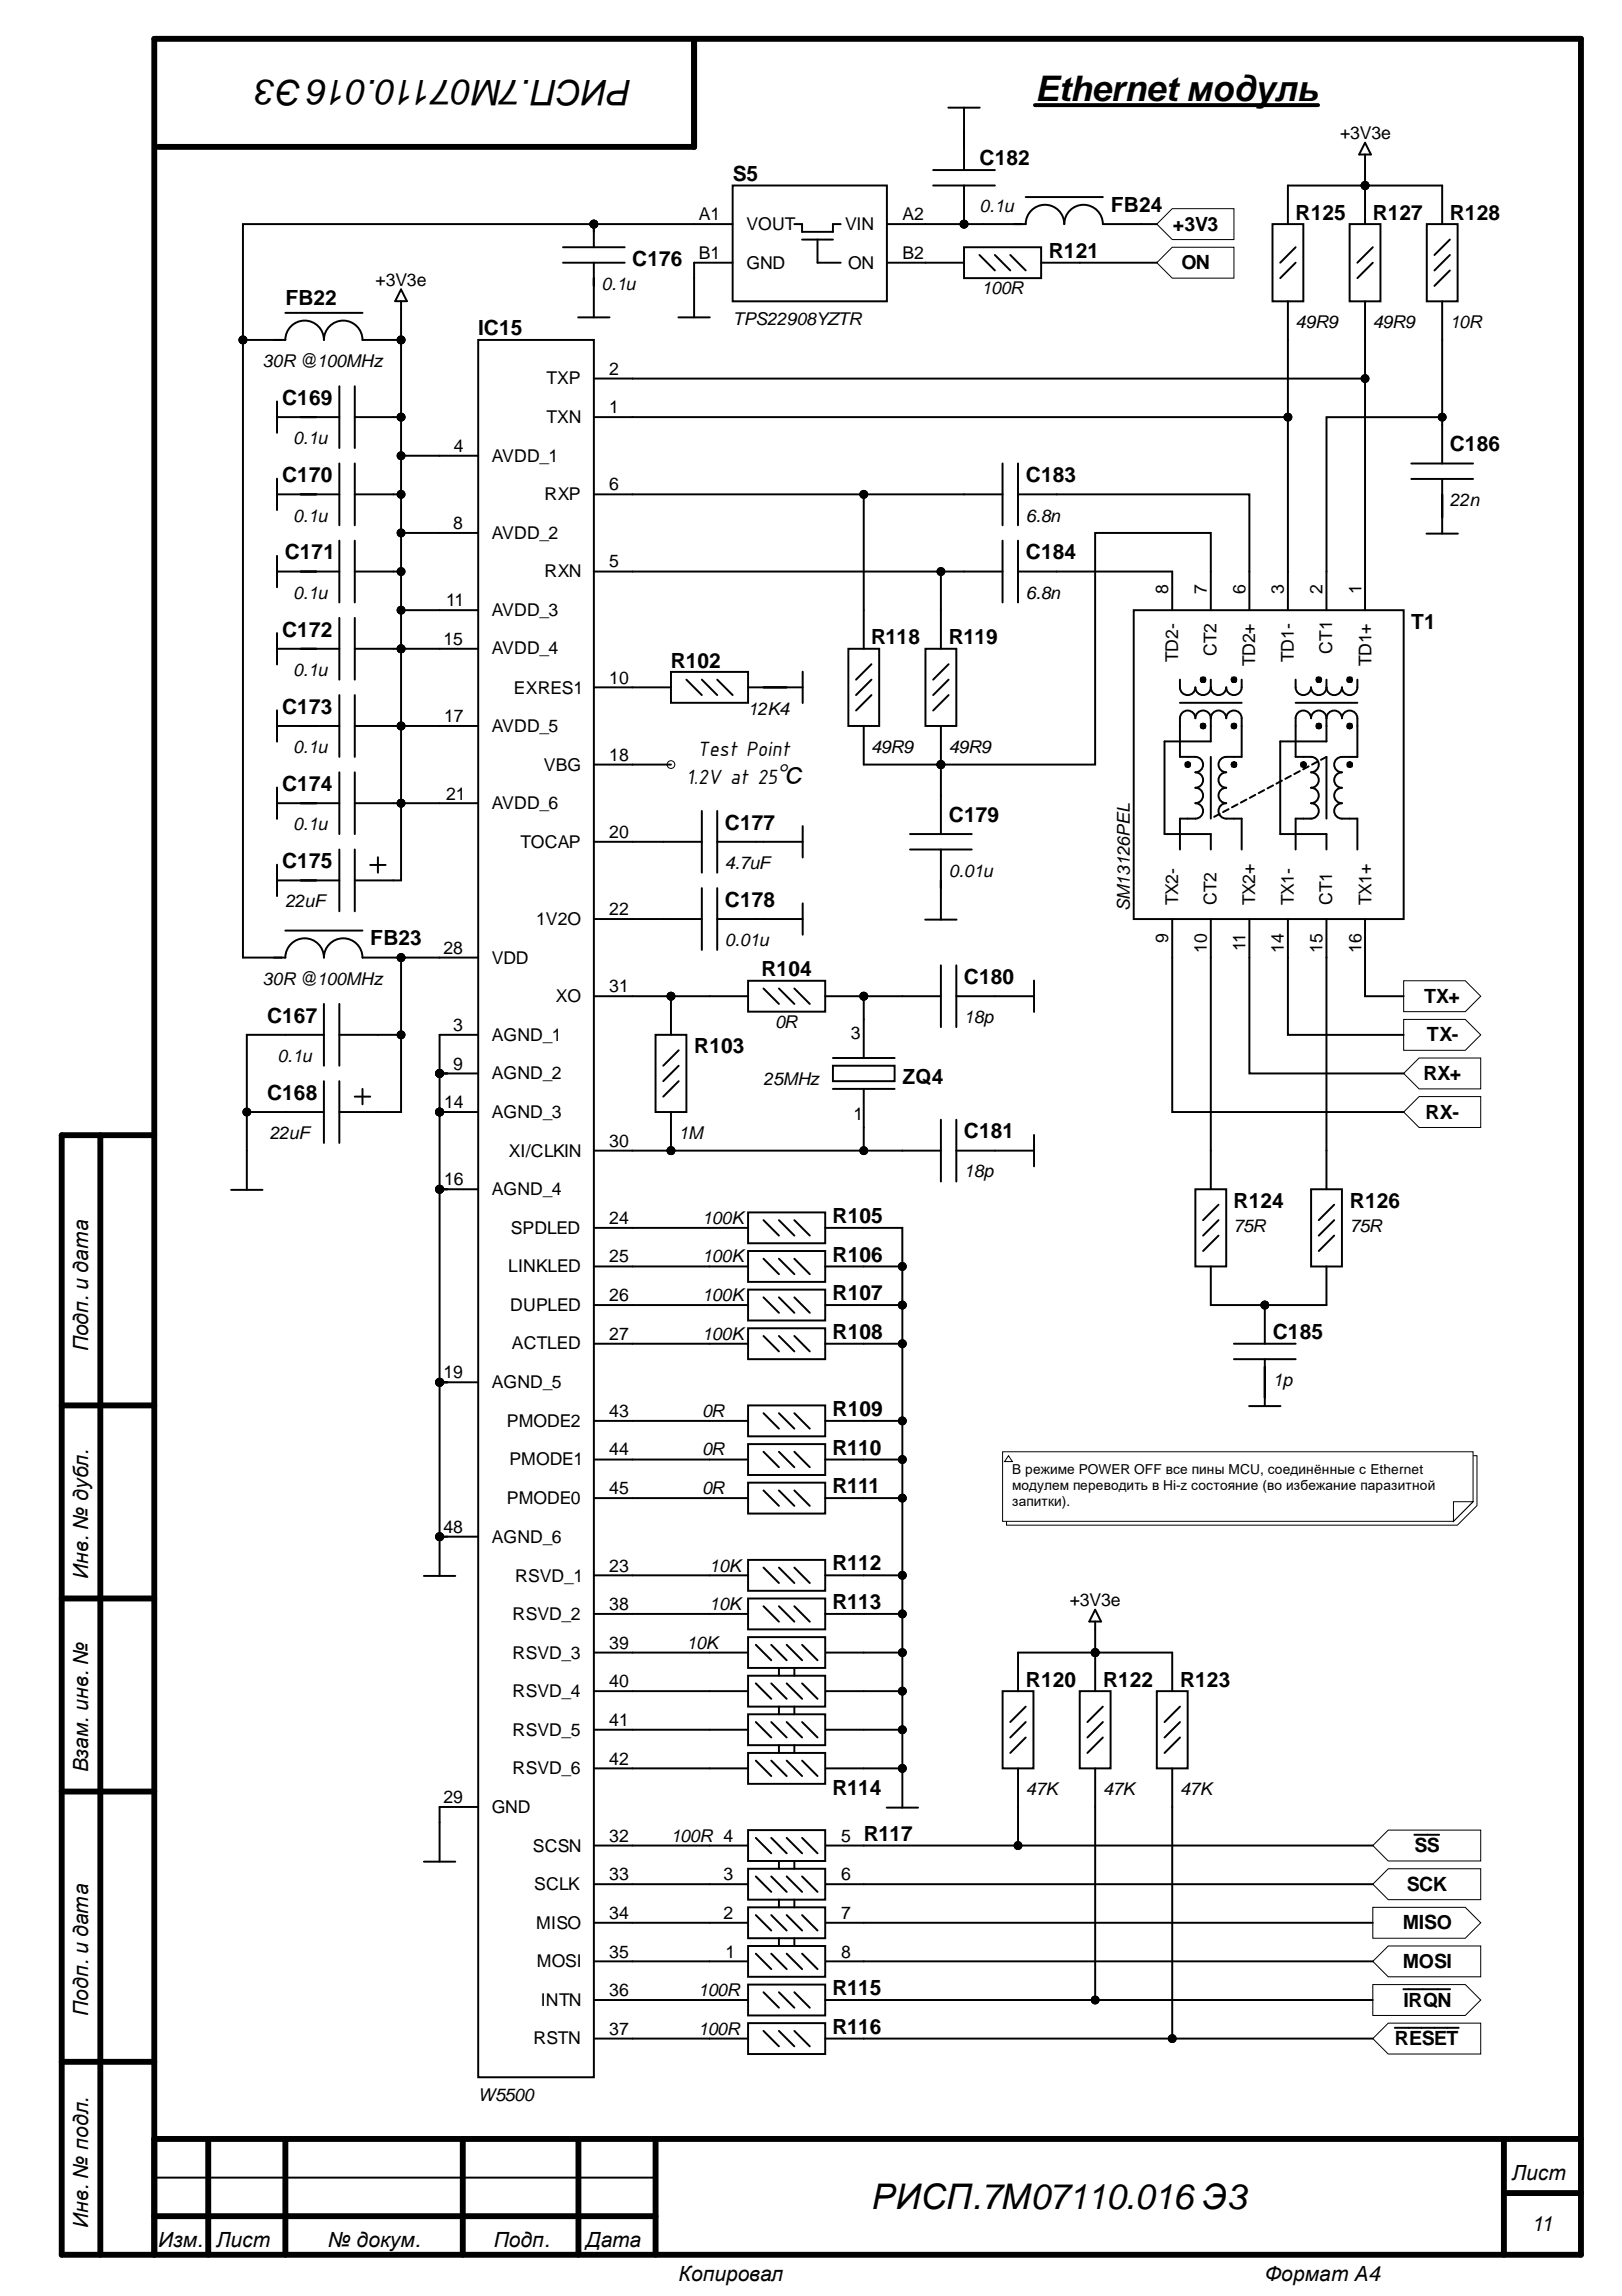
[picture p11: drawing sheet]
<svg xmlns="http://www.w3.org/2000/svg" width="210mm" height="297mm" viewBox="0 0 210 297" stroke-linecap="round" stroke-linejoin="round" font-family="sans-serif">
<defs><g id="words">
<g font-size="4.6">
<text x="81.7" y="10.4" transform="rotate(-180 81.7 10.4)">РИСП.7М07110.016Э3</text>
<text x="134" y="13.1">Ethernet модуль</text>
<text x="112.8" y="285.8">РИСП.7М07110.016 Э3</text>
</g>
<g font-size="2.9">
<text x="88.8" y="101.4">1.2V at 25℃</text>
<text x="90.3" y="97.9">Test Point</text>
</g>
<g font-size="2.7">
<text x="94.8" y="23.4">S5</text>
<text x="126.8" y="21.4">C182</text>
<text x="143.8" y="27.4">FB24</text>
<text x="167.7" y="28.4">R125</text>
<text x="177.6" y="28.4">R127</text>
<text x="187.6" y="28.4">R128</text>
<text x="81.8" y="34.4">C176</text>
<text x="135.7" y="33.4">R121</text>
<text x="36.9" y="39.4">FB22</text>
<text x="61.9" y="43.4">IC15</text>
<text x="36.5" y="52.4">C169</text>
<text x="187.6" y="58.4">C186</text>
<text x="36.5" y="62.3">C170</text>
<text x="132.8" y="62.3">C183</text>
<text x="36.8" y="72.3">C171</text>
<text x="132.8" y="72.3">C184</text>
<text x="36.5" y="82.4">C172</text>
<text x="112.7" y="83.3">R118</text>
<text x="122.8" y="83.3">R119</text>
<text x="182.6" y="81.4">T1</text>
<text x="86.8" y="86.4">R102</text>
<text x="36.5" y="92.4">C173</text>
<text x="36.5" y="102.3">C174</text>
<text x="93.8" y="107.3">C177</text>
<text x="122.8" y="106.3">C179</text>
<text x="36.5" y="112.3">C175</text>
<text x="93.8" y="117.3">C178</text>
<text x="47.9" y="122.3">FB23</text>
<text x="98.5" y="126.3">R104</text>
<text x="124.7" y="127.3">C180</text>
<text x="34.6" y="132.3">C167</text>
<text x="89.8" y="136.3">R103</text>
<text x="34.6" y="142.3">C168</text>
<text x="116.8" y="140.2">ZQ4</text>
<text x="124.7" y="147.3">C181</text>
<text x="107.8" y="158.3">R105</text>
<text x="159.6" y="156.2">R124</text>
<text x="174.7" y="156.2">R126</text>
<text x="107.8" y="163.2">R106</text>
<text x="107.8" y="168.2">R107</text>
<text x="107.8" y="173.2">R108</text>
<text x="164.7" y="173.2">C185</text>
<text x="11.4" y="174.8" transform="rotate(-90 11.4 174.8)">Подп. и дата</text>
<text x="107.8" y="183.2">R109</text>
<text x="107.8" y="188.2">R110</text>
<text x="107.8" y="193.2">R111</text>
<text x="107.8" y="203.2">R112</text>
<text x="11.4" y="204.3" transform="rotate(-90 11.4 204.3)">Инв. № дубл.</text>
<text x="107.8" y="208.2">R113</text>
<text x="132.8" y="218.2">R120</text>
<text x="142.7" y="218.2">R122</text>
<text x="152.7" y="218.2">R123</text>
<text x="11.4" y="229.3" transform="rotate(-90 11.4 229.3)">Взам. инв. №</text>
<text x="107.8" y="232.2">R114</text>
<text x="111.8" y="238.2">R117</text>
<text x="11.4" y="260.8" transform="rotate(-90 11.4 260.8)">Подп. и дата</text>
<text x="107.8" y="258.2">R115</text>
<text x="107.8" y="263.1">R116</text>
<text x="195.6" y="282.1">Лист</text>
<text x="11.4" y="288.2" transform="rotate(-90 11.4 288.2)">Инв. № подл.</text>
<text x="20.5" y="290.6">Изм.</text>
<text x="28" y="290.6">Лист</text>
<text x="42.4" y="290.6">№ докум.</text>
<text x="63.9" y="290.6">Подп.</text>
<text x="75.8" y="290.6">Дата</text>
<text x="198.2" y="288.6">11</text>
<text x="87.8" y="295.1">Копировал</text>
<text x="163.7" y="295.1">Формат А4</text>
</g>
<g font-size="2.5">
<text x="151.8" y="29.9">+3V3</text>
<text x="152.9" y="34.8">ON</text>
<text x="184.3" y="129.8">TX+</text>
<text x="184.7" y="134.7">TX-</text>
<text x="184.2" y="139.7">RX+</text>
<text x="184.5" y="144.7">RX-</text>
<text x="183.1" y="239.6">SS</text>
<text x="182" y="244.6">SCK</text>
<text x="181.5" y="249.6">MISO</text>
<text x="181.5" y="254.6">MOSI</text>
<text x="181.6" y="259.6">IRQN</text>
<text x="180.5" y="264.6">RESET</text>
</g>
<g font-size="2.3">
<text x="173.4" y="18">+3V3e</text>
<text x="90.4" y="28.5">A1</text>
<text x="96.6" y="29.8">VOUT</text>
<text x="109.4" y="29.8">VIN</text>
<text x="116.8" y="28.5">A2</text>
<text x="126.8" y="27.5">0.1u</text>
<text x="90.4" y="33.5">B1</text>
<text x="96.6" y="34.8">GND</text>
<text x="109.8" y="34.8">ON</text>
<text x="116.8" y="33.5">B2</text>
<text x="48.6" y="37">+3V3e</text>
<text x="77.8" y="37.5">0.1u</text>
<text x="127" y="38.1">100R</text>
<text x="34" y="47.4">30R @100MHz</text>
<text x="94.8" y="42">TPS22908YZTR</text>
<text x="167.7" y="42.5">49R9</text>
<text x="177.6" y="42.5">49R9</text>
<text x="187.6" y="42.5">10R</text>
<text x="70.7" y="49.7">TXP</text>
<text x="78.8" y="53.5">1</text>
<text x="78.8" y="48.5">2</text>
<text x="37.9" y="57.4">0.1u</text>
<text x="58.7" y="58.4">4</text>
<text x="63.6" y="59.7">AVDD_1</text>
<text x="70.7" y="54.7">TXN</text>
<text x="70.5" y="64.7">RXP</text>
<text x="78.8" y="63.4">6</text>
<text x="187.6" y="65.5">22n</text>
<text x="37.9" y="67.5">0.1u</text>
<text x="58.7" y="68.4">8</text>
<text x="63.6" y="69.7">AVDD_2</text>
<text x="132.8" y="67.5">6.8n</text>
<text x="37.9" y="77.5">0.1u</text>
<text x="70.5" y="74.7">RXN</text>
<text x="78.8" y="73.4">5</text>
<text x="132.8" y="77.5">6.8n</text>
<text x="151.2" y="76.9" transform="rotate(-90 151.2 76.9)">8</text>
<text x="156.2" y="76.9" transform="rotate(-90 156.2 76.9)">7</text>
<text x="161.2" y="76.9" transform="rotate(-90 161.2 76.9)">6</text>
<text x="166.1" y="76.9" transform="rotate(-90 166.1 76.9)">3</text>
<text x="171.1" y="76.9" transform="rotate(-90 171.1 76.9)">2</text>
<text x="176.2" y="76.9" transform="rotate(-90 176.2 76.9)">1</text>
<text x="57.4" y="83.4">15</text>
<text x="57.7" y="78.4">11</text>
<text x="63.6" y="79.7">AVDD_3</text>
<text x="37.9" y="87.5">0.1u</text>
<text x="63.6" y="84.7">AVDD_4</text>
<text x="66.5" y="89.7">EXRES1</text>
<text x="78.8" y="88.5">10</text>
<text x="152.5" y="85.7" transform="rotate(-90 152.5 85.7)">TD2-</text>
<text x="157.4" y="84.9" transform="rotate(-90 157.4 84.9)">CT2</text>
<text x="162.4" y="86.2" transform="rotate(-90 162.4 86.2)">TD2+</text>
<text x="167.4" y="85.7" transform="rotate(-90 167.4 85.7)">TD1-</text>
<text x="172.4" y="84.6" transform="rotate(-90 172.4 84.6)">CT1</text>
<text x="177.5" y="86.2" transform="rotate(-90 177.5 86.2)">TD1+</text>
<text x="57.5" y="93.5">17</text>
<text x="63.6" y="94.7">AVDD_5</text>
<text x="96.8" y="92.4">12K4</text>
<text x="37.9" y="97.4">0.1u</text>
<text x="70.4" y="99.7">VBG</text>
<text x="78.8" y="98.5">18</text>
<text x="112.7" y="97.4">49R9</text>
<text x="122.8" y="97.4">49R9</text>
<text x="37.9" y="107.4">0.1u</text>
<text x="57.7" y="103.4">21</text>
<text x="63.6" y="104.7">AVDD_6</text>
<text x="67.4" y="109.7">TOCAP</text>
<text x="78.8" y="108.4">20</text>
<text x="93.8" y="112.4">4.7uF</text>
<text x="122.8" y="113.4">0.01u</text>
<text x="36.9" y="117.4">22uF</text>
<text x="69.4" y="119.7">1V2O</text>
<text x="78.8" y="118.4">22</text>
<text x="146.2" y="117.9" transform="rotate(-90 146.2 117.9)">SM13126PEL</text>
<text x="152.5" y="117.1" transform="rotate(-90 152.5 117.1)">TX2-</text>
<text x="157.4" y="117.1" transform="rotate(-90 157.4 117.1)">CT2</text>
<text x="162.4" y="117.1" transform="rotate(-90 162.4 117.1)">TX2+</text>
<text x="167.4" y="117.1" transform="rotate(-90 167.4 117.1)">TX1-</text>
<text x="172.4" y="117.1" transform="rotate(-90 172.4 117.1)">CT1</text>
<text x="177.5" y="117.1" transform="rotate(-90 177.5 117.1)">TX1+</text>
<text x="57.4" y="123.4">28</text>
<text x="63.6" y="124.7">VDD</text>
<text x="93.8" y="122.4">0.01u</text>
<text x="151.2" y="122.1" transform="rotate(-90 151.2 122.1)">9</text>
<text x="156.2" y="123.3" transform="rotate(-90 156.2 123.3)">10</text>
<text x="161.2" y="123.1" transform="rotate(-90 161.2 123.1)">11</text>
<text x="166.1" y="123.3" transform="rotate(-90 166.1 123.3)">14</text>
<text x="171.1" y="123.3" transform="rotate(-90 171.1 123.3)">15</text>
<text x="176.2" y="123.3" transform="rotate(-90 176.2 123.3)">16</text>
<text x="34" y="127.4">30R @100MHz</text>
<text x="71.9" y="129.7">XO</text>
<text x="78.8" y="128.4">31</text>
<text x="35.9" y="137.4">0.1u</text>
<text x="58.7" y="133.4">3</text>
<text x="63.6" y="134.7">AGND_1</text>
<text x="100.3" y="133">0R</text>
<text x="110.1" y="134.4">3</text>
<text x="124.7" y="132.4">18p</text>
<text x="57.5" y="143.4">14</text>
<text x="58.7" y="138.4">9</text>
<text x="63.6" y="139.6">AGND_2</text>
<text x="98.8" y="140.4">25MHz</text>
<text x="34.9" y="147.3">22uF</text>
<text x="63.6" y="144.6">AGND_3</text>
<text x="65.8" y="149.6">XI/CLKIN</text>
<text x="78.8" y="148.4">30</text>
<text x="87.8" y="147.3">1M</text>
<text x="110.5" y="144.9">1</text>
<text x="57.5" y="153.4">16</text>
<text x="63.6" y="154.6">AGND_4</text>
<text x="124.7" y="152.3">18p</text>
<text x="66.1" y="159.6">SPDLED</text>
<text x="78.8" y="158.3">24</text>
<text x="90.9" y="158.3">100K</text>
<text x="159.6" y="159.4">75R</text>
<text x="174.7" y="159.4">75R</text>
<text x="65.8" y="164.6">LINKLED</text>
<text x="78.8" y="163.3">25</text>
<text x="90.9" y="163.3">100K</text>
<text x="66" y="169.6">DUPLED</text>
<text x="78.8" y="168.3">26</text>
<text x="78.8" y="173.3">27</text>
<text x="90.9" y="168.3">100K</text>
<text x="90.9" y="173.3">100K</text>
<text x="57.4" y="178.3">19</text>
<text x="63.6" y="179.6">AGND_5</text>
<text x="66.3" y="174.6">ACTLED</text>
<text x="164.7" y="179.3">1p</text>
<text x="65.6" y="184.6">PMODE2</text>
<text x="78.8" y="183.3">43</text>
<text x="90.9" y="183.3">0R</text>
<text x="65.9" y="189.6">PMODE1</text>
<text x="78.8" y="188.3">44</text>
<text x="90.9" y="188.3">0R</text>
<text x="65.6" y="194.5">PMODE0</text>
<text x="78.8" y="193.3">45</text>
<text x="90.9" y="193.3">0R</text>
<text x="57.4" y="198.4">48</text>
<text x="63.6" y="199.6">AGND_6</text>
<text x="78.8" y="203.3">23</text>
<text x="91.8" y="203.3">10K</text>
<text x="66.3" y="209.6">RSVD_2</text>
<text x="66.7" y="204.6">RSVD_1</text>
<text x="78.8" y="208.3">38</text>
<text x="91.8" y="208.3">10K</text>
<text x="138.4" y="207.7">+3V3e</text>
<text x="66.3" y="214.6">RSVD_3</text>
<text x="78.8" y="213.3">39</text>
<text x="88.8" y="213.3">10K</text>
<text x="66.3" y="219.6">RSVD_4</text>
<text x="78.8" y="218.3">40</text>
<text x="66.3" y="224.6">RSVD_5</text>
<text x="78.8" y="223.3">41</text>
<text x="57.4" y="233.3">29</text>
<text x="66.3" y="229.6">RSVD_6</text>
<text x="78.8" y="228.3">42</text>
<text x="132.8" y="232.3">47K</text>
<text x="142.7" y="232.3">47K</text>
<text x="152.7" y="232.3">47K</text>
<text x="63.6" y="234.6">GND</text>
<text x="69" y="239.5">SCSN</text>
<text x="78.8" y="238.3">32</text>
<text x="86.8" y="238.3">100R 4</text>
<text x="108.9" y="238.3">5</text>
<text x="69.1" y="244.5">SCLK</text>
<text x="78.8" y="243.3">33</text>
<text x="93.6" y="243.3">3</text>
<text x="108.9" y="243.3">6</text>
<text x="69.4" y="249.5">MISO</text>
<text x="78.8" y="248.3">34</text>
<text x="93.6" y="248.3">2</text>
<text x="108.9" y="248.3">7</text>
<text x="69.5" y="254.5">MOSI</text>
<text x="78.8" y="253.2">35</text>
<text x="93.9" y="253.2">1</text>
<text x="108.9" y="253.2">8</text>
<text x="70" y="259.5">INTN</text>
<text x="78.8" y="258.2">36</text>
<text x="78.8" y="263.2">37</text>
<text x="90.3" y="258.2">100R</text>
<text x="90.3" y="263.2">100R</text>
<text x="69" y="264.5">RSTN</text>
<text x="61.9" y="271.8">W5500</text>
</g>
<g font-size="1.8">
<text x="131" y="190.7">В режиме POWER OFF все пины MCU, соединённые с Ethernet</text>
<text x="131" y="192.8">модулем переводить в Hi-z состояние (во избежание паразитной</text>
<text x="131" y="194.8">запитки).</text>
</g>
</g></defs>
<g fill="none" stroke="#000" stroke-width=".76">
<path d="M89.8 5v14h-69.3M8 146.9v144.8h196.6v-286.7h-184.6v286.7M8 146.9h12M13 146.9v144.8M8 181.8h12M8 206.8h12M8 231.8h12M8 266.7h12M20 276.7h184.6M26.9 276.7v15M36.9 276.7v15M59.9 276.7v15"/>
<path d="M74.9 276.7v15M84.8 276.7v15M194.6 276.7v15M20 286.7h64.8M194.6 283.7h10"/>
</g>
<path d="M20 281.7h64.8" fill="none" stroke="#000" stroke-width=".25"/>
<path d="M146.7 78.9h34.9v40h-34.9z" fill-rule="evenodd" fill="#fff"/>
<g fill="none" stroke="#000" stroke-width=".25">
<path d="M146.7 78.9h34.9v40h-34.9zM151.7 73.9v5M156.7 73.9v5M161.7 73.9v5M166.7 73.9v5M171.7 73.9v5M176.7 73.9v5M152.7 87.9v1a1 1 0 0 0 1 1 1 1 0 0 0 1-1 1 1 0 0 0 1 1 1 1 0 0 0 1-1M152.7 90.9h8M156.7 92.9a1 1 0 0 1 1-1 1 1 0 0 1 1 1 1 1 0 0 1 1-1 1 1 0 0 1 1 1v5h-2a1 1 0 0 0-1 1 1 1 0 0 0 1 1 1 1 0 0 0-1 1 1 1 0 0 0 1 1 1 1 0 0 0-1 1 1 1 0 0 0 1 1 1 1 0 0 0-1 1 1 1 0 0 0 1 1h2v4M156.7 92.9a1 1 0 0 0-1-1 1 1 0 0 0-1 1 1 1 0 0 0-1-1 1 1 0 0 0-1 1v5h2a1 1 0 0 1 1 1 1 1 0 0 1-1 1 1 1 0 0 1 1 1 1 1 0 0 1-1 1 1 1 0 0 1 1 1 1 1 0 0 1-1 1 1 1 0 0 1 1 1 1 1 0 0 1-1 1h-2v4M156.7 87.9v1"/>
<path d="M156.7 92.9v3h-6v12h6v2M156.7 97.9v8M160.7 87.9v1a1 1 0 0 1-1 1 1 1 0 0 1-1-1 1 1 0 0 1-1 1 1 1 0 0 1-1-1M167.7 87.9v1a1 1 0 0 0 1 1 1 1 0 0 0 1-1 1 1 0 0 0 1 1 1 1 0 0 0 1-1M167.7 90.9h8M168.2 99.8l-.7 .3M169.4 99.1l-.8 .4M170.5 98.5l-.7 .4M170.9 98.3l.8-.4v8M171.7 92.9a1 1 0 0 0-1-1 1 1 0 0 0-1 1 1 1 0 0 0-1-1 1 1 0 0 0-1 1v5h2a1 1 0 0 1 1 1 1 1 0 0 1-1 1 1 1 0 0 1 1 1 1 1 0 0 1-1 1 1 1 0 0 1 1 1 1 1 0 0 1-1 1 1 1 0 0 1 1 1 1 1 0 0 1-1 1h-2v4M171.7 87.9v1M171.7 92.9v3h-6v12h6v2"/>
<path d="M171.7 92.9a1 1 0 0 1 1-1 1 1 0 0 1 1 1 1 1 0 0 1 1-1 1 1 0 0 1 1 1v5h-2a1 1 0 0 0-1 1 1 1 0 0 0 1 1 1 1 0 0 0-1 1 1 1 0 0 0 1 1 1 1 0 0 0-1 1 1 1 0 0 0 1 1 .99 .99 0 0 0-1 1 .99 .99 0 0 0 1 1h2v4M175.7 87.9v1a1 1 0 0 1-1 1 1 1 0 0 1-1-1 1 1 0 0 1-1 1 1 1 0 0 1-1-1M151.7 118.9v5M156.7 118.9v5M157.8 105.3l-.7 .4M159 104.7l-.7 .4M160.1 104.1l-.7 .3M161.3 103.4l-.7 .4M161.7 118.9v5M162.4 102.8l-.7 .4M163.6 102.2l-.7 .4M164.8 101.6l-.8 .4"/>
<path d="M165.9 101l-.7 .4M166.7 118.9v5M167.1 100.4l-.8 .4M171.7 118.9v5M176.7 118.9v5"/>
</g>
<g fill="none" stroke="#000" stroke-width=".76">
<path d="M155.7 87.9v.1zM155.7 93.9v.1zM159.6 87.9l.1 .1zM159.6 93.9l.1 .1zM168.6 98.9l.1 .1zM170.6 87.9l.1 .1zM174.6 87.9l.1 .1zM174.6 93.9l.1 .1zM174.6 98.9l.1 .1z"/>
<circle cx="153.7" cy="98.9" r=".05"/>
<circle cx="159.7" cy="98.9" r=".05"/>
<circle cx="170.7" cy="93.9" r=".05"/>
</g>
<g fill="#000">
<circle cx="56.9" cy="138.9" r=".51"/>
<circle cx="56.9" cy="143.9" r=".51"/>
<circle cx="56.9" cy="153.9" r=".51"/>
<circle cx="56.9" cy="178.8" r=".51"/>
<circle cx="56.9" cy="198.8" r=".51"/>
</g>
<g fill="none" stroke="#000" stroke-width=".13">
<circle cx="56.9" cy="138.9" r=".51"/>
<circle cx="56.9" cy="143.9" r=".51"/>
<circle cx="56.9" cy="153.9" r=".51"/>
<circle cx="56.9" cy="178.8" r=".51"/>
<circle cx="56.9" cy="198.8" r=".51"/>
</g>
<path d="M61.9 44h15v224.7h-15z" fill-rule="evenodd" fill="#fff"/>
<g fill="none" stroke="#000" stroke-width=".25">
<path d="M56.9 59h5M61.9 44h15v224.7h-15zM76.8 54h5M76.8 49h5M56.9 68.9h5M56.9 78.9h5M76.8 73.9h5M76.8 64h5M56.9 83.9h5M56.9 93.9h5M76.8 88.9h5M76.8 98.9h5"/>
<path d="M56.9 103.9h5M76.8 108.9h5M76.8 118.9h5M56.9 133.9h5M56.9 138.9h5M56.9 123.9h5M76.8 128.9h5M107.8 136.9h8M111.8 131.9v5M56.9 143.9h5M56.9 153.9h5M76.8 158.9h5"/>
<path d="M76.8 148.9h5M107.8 140.9h8M111.8 140.9v5M56.9 178.8h5M76.8 163.8h5M76.8 168.8h5M76.9 173.8h4.9M56.9 198.8h5M76.9 183.8h4.9M76.9 188.8h4.9M76.9 193.8h4.9M76.9 203.8h4.9"/>
<path d="M76.9 208.8h4.9M76.9 213.8h4.9M76.9 218.8h4.9M56.9 233.8h5M76.9 238.8h4.9M76.9 223.8h4.9M76.9 228.8h4.9M76.9 243.8h4.9M76.9 248.8h4.9M76.9 253.7h4.9M76.9 258.7h4.9M76.9 263.7h4.9"/>
</g>
<g fill="#000">
<circle cx="56.9" cy="138.9" r=".51"/>
<circle cx="56.9" cy="143.9" r=".51"/>
<circle cx="56.9" cy="153.9" r=".51"/>
<circle cx="56.9" cy="178.8" r=".51"/>
<circle cx="56.9" cy="198.8" r=".51"/>
</g>
<g fill="none" stroke="#000" stroke-width=".13">
<circle cx="56.9" cy="138.9" r=".51"/>
<circle cx="56.9" cy="143.9" r=".51"/>
<circle cx="56.9" cy="153.9" r=".51"/>
<circle cx="56.9" cy="178.8" r=".51"/>
<circle cx="56.9" cy="198.8" r=".51"/>
</g>
<path d="M107.8 137.9h8v2h-8z" fill-rule="evenodd" fill="#fff"/>
<path d="M107.8 137.9h8v2h-8z" fill="none" stroke="#000" stroke-width=".25"/>
<path d="M86.8 86.9h10v4h-10z" fill-rule="evenodd" fill="#fff"/>
<g fill="none" stroke="#000" stroke-width=".25">
<path d="M81.8 88.9h5M86.8 86.9h10v4h-10zM88.8 87.9l2 2M90.8 87.9l2 2M92.8 87.9l2 2M96.8 88.9h5M85.8 108.9h5M85.8 118.9h5M90.8 104.9v8M90.8 114.9v8M92.8 108.9h5M92.8 104.9v8"/>
<path d="M92.8 114.9v8M92.8 118.9h5M41.9 139.9v8M43.9 139.9v8M116.8 128.9h5M121.8 124.9v8M123.8 128.9h4.9M123.8 124.9v8M36.9 143.9h5M43.9 143.9h5M45.9 141.9h2M46.9 140.9v2"/>
</g>
<g fill="#000">
<circle cx="86.8" cy="128.9" r=".51"/>
<circle cx="86.8" cy="148.9" r=".51"/>
</g>
<g fill="none" stroke="#000" stroke-width=".13">
<circle cx="86.8" cy="128.9" r=".51"/>
<circle cx="86.8" cy="148.9" r=".51"/>
</g>
<path d="M84.8 133.9h4v10h-4z" fill-rule="evenodd" fill="#fff"/>
<path d="M84.8 133.9h4v10h-4zM86.8 128.9v5M87.8 139.9l-2 2M87.8 137.9l-2 2M87.8 135.9l-2 2M86.8 143.9v5" fill="none" stroke="#000" stroke-width=".25"/>
<g fill="#000">
<circle cx="86.8" cy="128.9" r=".51"/>
<circle cx="111.8" cy="128.9" r=".51"/>
<circle cx="86.8" cy="148.9" r=".51"/>
</g>
<g fill="none" stroke="#000" stroke-width=".13">
<circle cx="86.8" cy="128.9" r=".51"/>
<circle cx="111.8" cy="128.9" r=".51"/>
<circle cx="86.8" cy="148.9" r=".51"/>
</g>
<path d="M96.8 126.9h10v4h-10z" fill-rule="evenodd" fill="#fff"/>
<g fill="none" stroke="#000" stroke-width=".25">
<path d="M98.8 88.9h5.1M103.9 86.9v4.1M98.8 108.9h5.1M98.8 118.9h5.1M103.9 106.9v4M103.9 116.9v4M91.8 128.9h5M96.8 126.9h10v4h-10zM98.8 127.9l2 2M100.8 127.9l2 2M102.8 127.9l2 2M106.8 128.9h5"/>
<path d="M128.7 128.9h5.1M133.8 126.9v4M116.8 148.9h5M121.8 144.9v8M123.8 148.9h10M123.8 144.9v8M133.8 146.8v4.1"/>
</g>
<circle cx="111.8" cy="128.9" r=".51" fill="#000"/>
<circle cx="111.8" cy="128.9" r=".51" fill="none" stroke="#000" stroke-width=".13"/>
<path d="M96.8 156.9h10v3.9h-10z" fill-rule="evenodd" fill="#fff"/>
<path d="M91.8 158.9h5M96.8 156.9h10v3.9h-10zM98.8 157.9l2 2M100.8 157.9l2 2M102.8 157.9l2 2M106.8 158.9h5" fill="none" stroke="#000" stroke-width=".25"/>
<path d="M96.8 161.8h10v4h-10z" fill-rule="evenodd" fill="#fff"/>
<path d="M91.8 163.8h5M96.8 161.8h10v4h-10zM98.8 162.8l2 2M100.8 162.8l2 2M102.8 162.8l2 2M106.8 163.8h5" fill="none" stroke="#000" stroke-width=".25"/>
<path d="M96.8 166.8h10v4h-10z" fill-rule="evenodd" fill="#fff"/>
<path d="M91.8 168.8h5M96.8 166.8h10v4h-10zM98.8 167.8l2 2M100.8 167.8l2 2M102.8 167.8l2 2M106.8 168.8h5" fill="none" stroke="#000" stroke-width=".25"/>
<path d="M96.8 171.8h10v4h-10z" fill-rule="evenodd" fill="#fff"/>
<path d="M91.8 173.8h5M96.8 171.8h10v4h-10zM98.8 172.8l2 2M100.8 172.8l2 2M102.8 172.8l2 2M106.8 173.8h5M114.7 233.9h4.1M116.8 228.8v5.1" fill="none" stroke="#000" stroke-width=".25"/>
<circle cx="116.8" cy="228.8" r=".51" fill="#000"/>
<circle cx="116.8" cy="228.8" r=".51" fill="none" stroke="#000" stroke-width=".13"/>
<path d="M96.8 181.8h10v4h-10z" fill-rule="evenodd" fill="#fff"/>
<path d="M91.8 183.8h5M96.8 181.8h10v4h-10zM98.8 182.8l2 2M100.8 182.8l2 2M102.8 182.8l2 2M106.8 183.8h5" fill="none" stroke="#000" stroke-width=".25"/>
<path d="M96.8 186.8h10v4h-10z" fill-rule="evenodd" fill="#fff"/>
<path d="M91.8 188.8h5M96.8 186.8h10v4h-10zM98.8 187.8l2 2M100.8 187.8l2 2M102.8 187.8l2 2M106.8 188.8h5" fill="none" stroke="#000" stroke-width=".25"/>
<path d="M96.8 191.8h10v4h-10z" fill-rule="evenodd" fill="#fff"/>
<g fill="none" stroke="#000" stroke-width=".25">
<path d="M91.8 193.8h5M96.8 191.8h10v4h-10zM98.8 192.8l2 2M100.8 192.8l2 2M102.8 192.8l2 2M106.8 193.8h5M91.8 238.8h5M106.8 238.8h5M91.8 243.8h5M91.8 248.8h5M91.8 253.7h5M106.8 243.8h5"/>
<path d="M106.8 248.8h5M106.8 253.7h5"/>
</g>
<path d="M96.8 236.8h10v4h-10z" fill-rule="evenodd" fill="#fff"/>
<path d="M96.8 236.8h10v4h-10zM97.8 237.8l2 2M99.8 237.8l2 2M101.8 237.8l2 2M103.8 237.8l2 2" fill="none" stroke="#000" stroke-width=".25"/>
<path d="M96.8 241.8h10v4h-10z" fill-rule="evenodd" fill="#fff"/>
<path d="M96.8 241.8h10v4h-10zM97.8 242.8l2 2M99.8 242.8l2 2M101.8 242.8l2 2M103.8 242.8l2 2" fill="none" stroke="#000" stroke-width=".25"/>
<path d="M96.8 246.8h10v4h-10z" fill-rule="evenodd" fill="#fff"/>
<path d="M96.8 246.8h10v4h-10zM97.8 247.8l2 2M99.8 247.8l2 2M101.8 247.8l2 2M103.8 247.8l2 2" fill="none" stroke="#000" stroke-width=".25"/>
<path d="M96.8 251.8h10v3.9h-10z" fill-rule="evenodd" fill="#fff"/>
<g fill="none" stroke="#000" stroke-width=".25">
<path d="M91.8 213.8h5M91.8 218.8h5M106.8 213.8h5M106.8 218.8h5M91.8 223.8h5M91.8 228.8h5M106.8 223.8h5M106.8 228.8h5M96.8 251.8h10v3.9h-10zM97.8 252.8l2 2M99.8 252.8l2 2M100.8 240.8v1"/>
<path d="M100.8 245.8v1M100.8 250.8v1M101.8 252.8l2 2M102.8 240.8v1M102.8 245.8v1M102.8 250.8v1M103.8 252.8l2 2"/>
</g>
<path d="M96.8 211.8h10v4h-10z" fill-rule="evenodd" fill="#fff"/>
<path d="M96.8 211.8h10v4h-10zM97.8 212.8l2 2M99.8 212.8l2 2M101.8 212.8l2 2M103.8 212.8l2 2" fill="none" stroke="#000" stroke-width=".25"/>
<path d="M96.8 216.8h10v4h-10z" fill-rule="evenodd" fill="#fff"/>
<path d="M96.8 216.8h10v4h-10zM97.8 217.8l2 2M99.8 217.8l2 2M101.8 217.8l2 2M103.8 217.8l2 2" fill="none" stroke="#000" stroke-width=".25"/>
<path d="M96.8 221.8h10v4h-10z" fill-rule="evenodd" fill="#fff"/>
<path d="M96.8 221.8h10v4h-10zM97.8 222.8l2 2M99.8 222.8l2 2M101.8 222.8l2 2M103.8 222.8l2 2" fill="none" stroke="#000" stroke-width=".25"/>
<path d="M96.8 226.8h10v4h-10z" fill-rule="evenodd" fill="#fff"/>
<path d="M100.8 215.8v1M102.8 215.8v1M96.8 226.8h10v4h-10zM97.8 227.8l2 2M99.8 227.8l2 2M100.8 220.8v1M100.8 225.8v1M101.8 227.8l2 2M102.8 220.8v1M102.8 225.8v1M103.8 227.8l2 2" fill="none" stroke="#000" stroke-width=".25"/>
<path d="M96.8 256.7h10v4h-10z" fill-rule="evenodd" fill="#fff"/>
<path d="M91.8 258.7h5M96.8 256.7h10v4h-10zM98.8 257.7l2 2M100.8 257.7l2 2M102.8 257.7l2 2M106.8 258.7h5" fill="none" stroke="#000" stroke-width=".25"/>
<path d="M96.8 261.7h10v4h-10z" fill-rule="evenodd" fill="#fff"/>
<path d="M91.8 263.7h5M96.8 261.7h10v4h-10zM98.8 262.7l2 2M100.8 262.7l2 2M102.8 262.7l2 2M106.8 263.7h5" fill="none" stroke="#000" stroke-width=".25"/>
<path d="M96.8 201.8h10v4h-10z" fill-rule="evenodd" fill="#fff"/>
<path d="M91.8 203.8h5M96.8 201.8h10v4h-10zM98.8 202.8l2 2M100.8 202.8l2 2M102.8 202.8l2 2M106.8 203.8h5" fill="none" stroke="#000" stroke-width=".25"/>
<path d="M96.8 206.8h10v4h-10z" fill-rule="evenodd" fill="#fff"/>
<path d="M56.9 198.8v5.1M54.9 203.9h4M91.8 208.8h5M96.8 206.8h10v4h-10zM98.8 207.8l2 2M100.8 207.8l2 2M102.8 207.8l2 2M106.8 208.8h5M56.9 235.8v5M54.9 240.8h4" fill="none" stroke="#000" stroke-width=".25"/>
<circle cx="56.9" cy="198.8" r=".51" fill="#000"/>
<circle cx="56.9" cy="198.8" r=".51" fill="none" stroke="#000" stroke-width=".13"/>
<path d="M129.7 218.8h4v10h-4z" fill-rule="evenodd" fill="#fff"/>
<path d="M129.7 218.8h4v10h-4zM131.7 213.8v5M131.7 228.8v5M132.7 224.8l-2 2M132.7 222.8l-2 2M132.7 220.8l-2 2" fill="none" stroke="#000" stroke-width=".25"/>
<circle cx="141.7" cy="213.8" r=".51" fill="#000"/>
<circle cx="141.7" cy="213.8" r=".51" fill="none" stroke="#000" stroke-width=".13"/>
<path d="M139.7 218.8h4v10h-4z" fill-rule="evenodd" fill="#fff"/>
<path d="M139.7 218.8h4v10h-4zM141.7 213.8v5M141.7 228.8v5M142.7 224.8l-2 2M142.7 222.8l-2 2M142.7 220.8l-2 2" fill="none" stroke="#000" stroke-width=".25"/>
<circle cx="141.7" cy="213.8" r=".51" fill="#000"/>
<circle cx="141.7" cy="213.8" r=".51" fill="none" stroke="#000" stroke-width=".13"/>
<path d="M149.7 218.8h4v10h-4z" fill-rule="evenodd" fill="#fff"/>
<path d="M141.7 208.3l.8 1.5h-1.5zM141.7 209.8v1M149.7 218.8h4v10h-4zM151.7 213.8v5M151.7 228.8v5M152.7 224.8l-2 2M152.7 222.8l-2 2M152.7 220.8l-2 2" fill="none" stroke="#000" stroke-width=".25"/>
<path d="M179.7 236.8h11.9v4h-11.9l-2-2z" fill-rule="evenodd" fill="#fff"/>
<path d="M179.7 236.8h11.9v4h-11.9l-2-2z" fill="none" stroke="#000" stroke-width=".13"/>
<path d="M183 237.4h3.2" fill="none" stroke="#000" stroke-width=".25"/>
<path d="M179.7 241.8h11.9v4h-11.9l-2-2z" fill-rule="evenodd" fill="#fff"/>
<path d="M179.7 241.8h11.9v4h-11.9l-2-2z" fill="none" stroke="#000" stroke-width=".13"/>
<path d="M177.7 246.8h11.9l2 2-2 2h-11.9z" fill-rule="evenodd" fill="#fff"/>
<path d="M177.7 246.8h11.9l2 2-2 2h-11.9z" fill="none" stroke="#000" stroke-width=".13"/>
<path d="M177.7 253.7l2-1.9h11.9v3.9h-11.9z" fill-rule="evenodd" fill="#fff"/>
<path d="M177.7 253.7l2-1.9h11.9v3.9h-11.9z" fill="none" stroke="#000" stroke-width=".13"/>
<path d="M179.7 261.7h11.9v4h-11.9l-2-2z" fill-rule="evenodd" fill="#fff"/>
<path d="M179.7 261.7h11.9v4h-11.9l-2-2z" fill="none" stroke="#000" stroke-width=".13"/>
<path d="M180.5 262.3h8.3" fill="none" stroke="#000" stroke-width=".25"/>
<path d="M177.7 256.7h11.9l2 2-2 2h-11.9z" fill-rule="evenodd" fill="#fff"/>
<g fill="none" stroke="#000" stroke-width=".13">
<path d="M177.7 256.7h11.9l2 2-2 2h-11.9z"/>
<circle cx="31.4" cy="44" r=".51"/>
<circle cx="51.9" cy="44" r=".51"/>
<circle cx="51.9" cy="123.9" r=".51"/>
</g>
<g fill="none" stroke="#000" stroke-width=".25">
<path d="M51.9 37.4l.8 1.6h-1.6zM51.9 39v1M31.4 44h5.5a2.5 2.5 0 0 1 2.5-2.5 2.5 2.5 0 0 1 2.5 2.5 2.5 2.5 0 0 1 2.5-2.5 2.5 2.5 0 0 1 2.5 2.5h5M35.8 51.9v4.1M35.8 54h8.1M36.9 40.5h10M43.9 50v8M43.9 60v8M45.9 50v8M45.9 60v8M45.9 54h5M35.8 61.9v4.1"/>
<path d="M35.8 71.9v4.1M35.8 73.9h8.1M35.8 64h8.1M43.9 69.9v8M43.9 79.9v8M45.9 69.9v8M45.9 79.9v8M45.9 73.9h5M45.9 64h5M35.8 81.9v4.1M35.8 91.9v4.1M35.8 93.9h8.1"/>
<path d="M35.8 83.9h8.1M43.9 89.9v8M43.9 99.9v8M45.9 89.9v8M45.9 99.9v8M45.9 93.9h5M45.9 83.9h5M35.8 103.9h8.1M35.8 101.9v4M35.8 111.9v4M35.8 113.9h8.1M43.9 109.9v8"/>
<path d="M45.9 103.9h5M45.9 109.9v8M45.9 113.9h5M47.9 111.9h2M48.9 110.9v2M31.4 123.9h5.5a2.5 2.5 0 0 1 2.5-2.5 2.5 2.5 0 0 1 2.5 2.5 2.5 2.5 0 0 1 2.5-2.5 2.5 2.5 0 0 1 2.5 2.5h5M36.9 133.9h5M36.9 120.4h10M41.9 129.9v8M43.9 133.9h5M43.9 129.9v8M29.9 153.9h4.1"/>
<path d="M31.9 148.9v5M181.6 257.4h6.1"/>
</g>
<g fill="#000">
<circle cx="31.4" cy="44" r=".51"/>
<circle cx="51.9" cy="44" r=".51"/>
<circle cx="51.9" cy="123.9" r=".51"/>
</g>
<path d="M184.6 29h4v10h-4z" fill-rule="evenodd" fill="#fff"/>
<path d="M176.7 18.5l.7 1.5h-1.5zM176.7 20v1M184.6 29h4v10h-4zM186.6 24v5M186.6 39v5M187.6 35l-2 2M187.6 33l-2 2M187.6 31l-2 2" fill="none" stroke="#000" stroke-width=".25"/>
<path d="M109.8 83.9h4v10h-4z" fill-rule="evenodd" fill="#fff"/>
<path d="M111.8 78.9v5M109.8 83.9h4v10h-4zM111.8 93.9v5M112.8 89.9l-2 2M112.8 87.9l-2 2M112.8 85.9l-2 2" fill="none" stroke="#000" stroke-width=".25"/>
<circle cx="121.8" cy="98.9" r=".51" fill="#000"/>
<circle cx="121.8" cy="98.9" r=".51" fill="none" stroke="#000" stroke-width=".13"/>
<path d="M119.8 83.9h4v10h-4z" fill-rule="evenodd" fill="#fff"/>
<g fill="none" stroke="#000" stroke-width=".25">
<path d="M129.7 60v8M131.7 60v8M182.6 60h8M186.6 55v5M121.8 78.9v5M124.8 64h4.9M124.8 73.9h4.9M129.7 69.9v8M131.7 64h5M131.7 69.9v8M131.7 73.9h5M182.6 62h8"/>
<path d="M184.6 69h4.1M186.6 62v7M119.8 83.9h4v10h-4zM121.8 93.9v5M122.8 89.9l-2 2M122.8 87.9l-2 2M122.8 85.9l-2 2M117.8 109.9h8M117.8 107.9h8M119.7 119h4.1M121.8 102.9v5M121.8 109.9v9.1"/>
</g>
<circle cx="121.8" cy="98.9" r=".51" fill="#000"/>
<circle cx="121.8" cy="98.9" r=".51" fill="none" stroke="#000" stroke-width=".13"/>
<path d="M154.7 153.9h4v9.9h-4z" fill-rule="evenodd" fill="#fff"/>
<path d="M154.7 153.9h4v9.9h-4zM156.7 148.9v5M157.7 155.9l-2 2M157.7 157.9l-2 2M157.7 159.9l-2 1.9M156.7 163.8v5" fill="none" stroke="#000" stroke-width=".25"/>
<path d="M181.6 126.9h8l2 2-2 2h-8z" fill-rule="evenodd" fill="#fff"/>
<path d="M181.6 126.9h8l2 2-2 2h-8z" fill="none" stroke="#000" stroke-width=".13"/>
<path d="M181.6 131.9h8l2 2-2 2h-8z" fill-rule="evenodd" fill="#fff"/>
<path d="M181.6 131.9h8l2 2-2 2h-8z" fill="none" stroke="#000" stroke-width=".13"/>
<path d="M183.6 136.9h8v4h-8l-2-2z" fill-rule="evenodd" fill="#fff"/>
<path d="M183.6 136.9h8v4h-8l-2-2z" fill="none" stroke="#000" stroke-width=".13"/>
<path d="M183.6 141.9h8v4h-8l-2-2z" fill-rule="evenodd" fill="#fff"/>
<path d="M183.6 141.9h8v4h-8l-2-2z" fill="none" stroke="#000" stroke-width=".13"/>
<path d="M169.7 153.9h4v9.9h-4z" fill-rule="evenodd" fill="#fff"/>
<path d="M169.7 153.9h4v9.9h-4zM171.7 148.9v5M172.7 155.9l-2 2M172.7 157.9l-2 2M172.7 159.9l-2 1.9M159.7 173.8h8M159.7 175.8h8M163.7 168.8v5M163.7 175.8v6.1M171.7 163.8v5M161.6 181.9h4.1" fill="none" stroke="#000" stroke-width=".25"/>
<circle cx="163.7" cy="168.8" r=".51" fill="#000"/>
<circle cx="163.7" cy="168.8" r=".51" fill="none" stroke="#000" stroke-width=".13"/>
<path d="M164.7 29h4v10h-4z" fill-rule="evenodd" fill="#fff"/>
<path d="M164.7 29h4v10h-4zM166.7 24v5M166.7 39v5M167.7 34l-2 2M167.7 32l-2 2" fill="none" stroke="#000" stroke-width=".25"/>
<circle cx="176.7" cy="24" r=".51" fill="#000"/>
<circle cx="176.7" cy="24" r=".51" fill="none" stroke="#000" stroke-width=".13"/>
<path d="M174.7 29h3.9v10h-3.9z" fill-rule="evenodd" fill="#fff"/>
<path d="M174.7 29h3.9v10h-3.9zM176.7 24v5M176.7 39v5M177.7 34l-2 2M177.7 32l-2 2" fill="none" stroke="#000" stroke-width=".25"/>
<circle cx="176.7" cy="24" r=".51" fill="#000"/>
<circle cx="176.7" cy="24" r=".51" fill="none" stroke="#000" stroke-width=".13"/>
<path d="M94.8 24h20v15h-20z" fill-rule="evenodd" fill="#fff"/>
<path d="M89.8 29h5M89.8 34h5M94.8 24h20v15h-20zM102.8 29h1v1h4v-1h1M103.8 31h4M105.8 31v3h3M114.8 29h5M114.8 34h5" fill="none" stroke="#000" stroke-width=".25"/>
<path d="M151.7 27h8v4h-8l-2-2z" fill-rule="evenodd" fill="#fff"/>
<g fill="none" stroke="#000" stroke-width=".13">
<path d="M151.7 27h8v4h-8l-2-2z"/>
<circle cx="76.8" cy="29" r=".51"/>
<circle cx="124.8" cy="29" r=".51"/>
</g>
<path d="M122.7 13.9h4.1M124.8 13.9v8.1M72.9 32h7.9M72.9 34h7.9M76.8 29v3M76.8 34v7.1M89.8 36v5.1M120.8 24h7.9M120.8 22h7.9M124.8 24v5M74.8 41.1h4.1M87.8 41.1h4.1" fill="none" stroke="#000" stroke-width=".25"/>
<g fill="#000">
<circle cx="76.8" cy="29" r=".51"/>
<circle cx="124.8" cy="29" r=".51"/>
</g>
<path d="M124.8 32h9.9v4h-9.9z" fill-rule="evenodd" fill="#fff"/>
<path d="M119.8 34h5M124.8 32h9.9v4h-9.9zM126.8 33l1.9 2M128.7 33l2 2M130.7 33l2 2M134.7 34h5" fill="none" stroke="#000" stroke-width=".25"/>
<path d="M151.7 32h8v4h-8l-2-2z" fill-rule="evenodd" fill="#fff"/>
<path d="M151.7 32h8v4h-8l-2-2z" fill="none" stroke="#000" stroke-width=".13"/>
<path d="M86.8 98.9h.1" fill="none" stroke="#000" stroke-width=".25"/>
<circle cx="86.8" cy="98.9" r=".5" fill="#fff"/>
<g fill="none" stroke="#000" stroke-width=".13">
<circle cx="76.8" cy="29" r=".51"/>
<circle cx="124.8" cy="29" r=".51"/>
<circle cx="176.7" cy="24" r=".51"/>
<circle cx="31.4" cy="44" r=".51"/>
<circle cx="51.9" cy="44" r=".51"/>
<circle cx="51.9" cy="59" r=".51"/>
<circle cx="51.9" cy="54" r=".51"/>
<circle cx="166.7" cy="54" r=".51"/>
<circle cx="176.6" cy="49" r=".51"/>
<circle cx="186.6" cy="54" r=".51"/>
<circle cx="51.9" cy="73.9" r=".51"/>
<circle cx="51.9" cy="68.9" r=".51"/>
<circle cx="51.9" cy="78.9" r=".51"/>
<circle cx="51.9" cy="64" r=".51"/>
<circle cx="111.8" cy="64" r=".51"/>
<circle cx="121.8" cy="73.9" r=".51"/>
<circle cx="51.9" cy="83.9" r=".51"/>
<circle cx="51.9" cy="93.9" r=".51"/>
<circle cx="86.8" cy="98.9" r=".5"/>
<circle cx="121.8" cy="98.9" r=".51"/>
<circle cx="51.9" cy="103.9" r=".51"/>
<circle cx="51.9" cy="123.9" r=".51"/>
<circle cx="51.9" cy="133.9" r=".51"/>
<circle cx="56.9" cy="138.9" r=".51"/>
<circle cx="86.8" cy="128.9" r=".51"/>
<circle cx="111.8" cy="128.9" r=".51"/>
<circle cx="31.9" cy="143.9" r=".51"/>
<circle cx="56.9" cy="143.9" r=".51"/>
<circle cx="56.9" cy="153.9" r=".51"/>
<circle cx="86.8" cy="148.9" r=".51"/>
<circle cx="111.8" cy="148.9" r=".51"/>
<circle cx="56.9" cy="178.8" r=".51"/>
<circle cx="116.8" cy="163.8" r=".51"/>
<circle cx="116.8" cy="168.8" r=".51"/>
<circle cx="116.8" cy="173.8" r=".51"/>
<circle cx="163.7" cy="168.8" r=".51"/>
<circle cx="56.9" cy="198.8" r=".51"/>
<circle cx="116.8" cy="183.8" r=".51"/>
<circle cx="116.8" cy="193.8" r=".51"/>
<circle cx="116.8" cy="188.8" r=".51"/>
<circle cx="116.8" cy="213.8" r=".51"/>
<circle cx="116.8" cy="218.8" r=".51"/>
<circle cx="116.8" cy="203.8" r=".51"/>
<circle cx="116.8" cy="208.8" r=".51"/>
<circle cx="141.7" cy="213.8" r=".51"/>
<circle cx="116.8" cy="228.8" r=".51"/>
<circle cx="116.8" cy="223.8" r=".51"/>
<circle cx="131.7" cy="238.8" r=".51"/>
<circle cx="141.7" cy="258.7" r=".51"/>
<circle cx="151.7" cy="263.7" r=".51"/>
</g>
<g fill="none" stroke="#000" stroke-width=".25">
<path d="M124.8 17v2M51.9 40v14M76.8 29v1M76.8 36v1M89.8 29h-58.4v94.9M89.8 34v2M119.8 29h12.9a2.5 2.5 0 0 1 2.5-2.5 2.5 2.5 0 0 1 2.5 2.5 2.5 2.5 0 0 1 2.5-2.5 2.5 2.5 0 0 1 2.5 2.5h7M132.7 25.5h10M139.7 34h10M166.7 24h19.9M176.7 21v3M38.9 54h2"/>
<path d="M50.9 54h1M51.9 54v14.9M51.9 59h5M81.8 54h84.9v19.9M81.8 49h94.9v24.9M166.7 44v10M176.7 44v5M186.6 44v11M186.6 54h-14.9v19.9M38.9 73.9h2M38.9 64h2M50.9 73.9h1"/>
<path d="M50.9 64h1M56.9 68.9h-5v10M56.9 78.9h-5v35h-1M81.8 73.9h43M81.8 64h43M111.8 64v14.9M121.8 73.9v5M136.7 64h25v9.9M136.7 73.9h15M156.7 73.9v-5h-15v30h-19.9M186.6 64v3M38.9 93.9h2"/>
<path d="M38.9 83.9h2M50.9 93.9h6M50.9 83.9h6M81.8 98.9h5M98.8 88.9h3M111.8 98.9h10v4M38.9 103.9h2M38.9 113.9h2M50.9 103.9h6M81.8 108.9h4M81.8 118.9h4M97.8 108.9h1"/>
<path d="M97.8 118.9h1M121.8 113.9v1M36.9 133.9h-5v15M51.9 133.9v10h-3M56.9 138.9v59.9h1M56.9 123.9h-5v10h-3M56.9 138.9h1M56.9 133.9v5M81.8 128.9h10M116.8 128.9h-5v3M151.7 123.9v20h29.9M156.7 123.9v25"/>
<path d="M161.7 123.9v15h19.9M166.7 123.9v10h14.9M171.7 123.9v25M176.7 123.9v5h4.9M31.9 143.9h5M56.9 143.9h1M56.9 153.9h1M81.8 148.9h35M81.8 158.9h10M111.8 158.9h5v9.9M111.8 145.9v3M56.9 178.8h1"/>
<path d="M81.8 163.8h10M81.8 168.8h10M81.8 173.8h10M111.8 173.8h5v55h-5M111.8 163.8h5M111.8 168.8h5M116.8 168.8v5M156.7 168.8h15M163.7 176.8v4M81.8 183.8h10M81.8 188.8h10M81.8 193.8h10"/>
<path d="M111.8 183.8h5M111.8 188.8h5M111.8 193.8h5M81.8 213.8h10M81.8 218.8h10M81.8 203.8h10M81.8 208.8h10M111.8 213.8h5M111.8 218.8h5M111.8 203.8h5M111.8 208.8h5M131.7 213.8h20"/>
<path d="M141.7 210.8v3M56.9 233.8v2M81.8 238.8h10M81.8 223.8h10M81.8 228.8h10M111.8 238.8h65.9M111.8 223.8h5M131.7 233.8v5M141.7 233.8v24.9M151.7 233.8v29.9M81.8 243.8h10M81.8 248.8h10"/>
<path d="M81.8 253.7h10M81.8 258.7h10M111.8 258.7h65.9M111.8 243.8h65.9M111.8 248.8h65.9M111.8 253.7h65.9M81.8 263.7h10M111.8 263.7h65.9"/>
</g>
<g fill="#000">
<circle cx="76.8" cy="29" r=".51"/>
<circle cx="124.8" cy="29" r=".51"/>
<circle cx="176.7" cy="24" r=".51"/>
<circle cx="31.4" cy="44" r=".51"/>
<circle cx="51.9" cy="44" r=".51"/>
<circle cx="51.9" cy="59" r=".51"/>
<circle cx="51.9" cy="54" r=".51"/>
<circle cx="166.7" cy="54" r=".51"/>
<circle cx="176.6" cy="49" r=".51"/>
<circle cx="186.6" cy="54" r=".51"/>
<circle cx="51.9" cy="73.9" r=".51"/>
<circle cx="51.9" cy="68.9" r=".51"/>
<circle cx="51.9" cy="78.9" r=".51"/>
<circle cx="51.9" cy="64" r=".51"/>
<circle cx="111.8" cy="64" r=".51"/>
<circle cx="121.8" cy="73.9" r=".51"/>
<circle cx="51.9" cy="83.9" r=".51"/>
<circle cx="51.9" cy="93.9" r=".51"/>
<circle cx="121.8" cy="98.9" r=".51"/>
<circle cx="51.9" cy="103.9" r=".51"/>
<circle cx="51.9" cy="123.9" r=".51"/>
<circle cx="51.9" cy="133.9" r=".51"/>
<circle cx="56.9" cy="138.9" r=".51"/>
<circle cx="86.8" cy="128.9" r=".51"/>
<circle cx="111.8" cy="128.9" r=".51"/>
<circle cx="31.9" cy="143.9" r=".51"/>
<circle cx="56.9" cy="143.9" r=".51"/>
<circle cx="56.9" cy="153.9" r=".51"/>
<circle cx="86.8" cy="148.9" r=".51"/>
<circle cx="111.8" cy="148.9" r=".51"/>
<circle cx="56.9" cy="178.8" r=".51"/>
<circle cx="116.8" cy="163.8" r=".51"/>
<circle cx="116.8" cy="168.8" r=".51"/>
<circle cx="116.8" cy="173.8" r=".51"/>
<circle cx="163.7" cy="168.8" r=".51"/>
<circle cx="56.9" cy="198.8" r=".51"/>
<circle cx="116.8" cy="183.8" r=".51"/>
<circle cx="116.8" cy="193.8" r=".51"/>
<circle cx="116.8" cy="188.8" r=".51"/>
<circle cx="116.8" cy="213.8" r=".51"/>
<circle cx="116.8" cy="218.8" r=".51"/>
<circle cx="116.8" cy="203.8" r=".51"/>
<circle cx="116.8" cy="208.8" r=".51"/>
<circle cx="141.7" cy="213.8" r=".51"/>
<circle cx="116.8" cy="228.8" r=".51"/>
<circle cx="116.8" cy="223.8" r=".51"/>
<circle cx="131.7" cy="238.8" r=".51"/>
<circle cx="141.7" cy="258.7" r=".51"/>
<circle cx="151.7" cy="263.7" r=".51"/>
</g>
<path d="M133.9 13.6h36.7" fill="none" stroke="#000" stroke-width=".51"/>
<path d="M130.3 188.3h60.8v6.5l-2.5 2.5h-58.3z" fill-rule="evenodd" fill="#fff"/>
<path d="M130.3 188.3h60.8v6.5l-2.5 2.5h-58.3z" fill="none" stroke="#000" stroke-width=".13"/>
<path d="M129.7 187.8h60.9v6.5l-2.5 2.5h-58.4z" fill-rule="evenodd" fill="#fff"/>
<path d="M129.7 187.8h60.9v6.5l-2.5 2.5h-58.4z" fill="none" stroke="#000" stroke-width=".13"/>
<path d="M188.1 194.3h2.5l-2.5 2.5z" fill="#fff"/>
<path d="M188.1 194.3h2.5l-2.5 2.5z" fill="none" stroke="#000" stroke-width=".13"/>
<path d="M130.5 188.3l.5 .8h-1z" fill="#fff"/>
<path d="M130.5 188.3l.5 .8h-1z" fill="none" stroke="#000" stroke-width=".13"/>
<use href="#words"/>
</svg>
